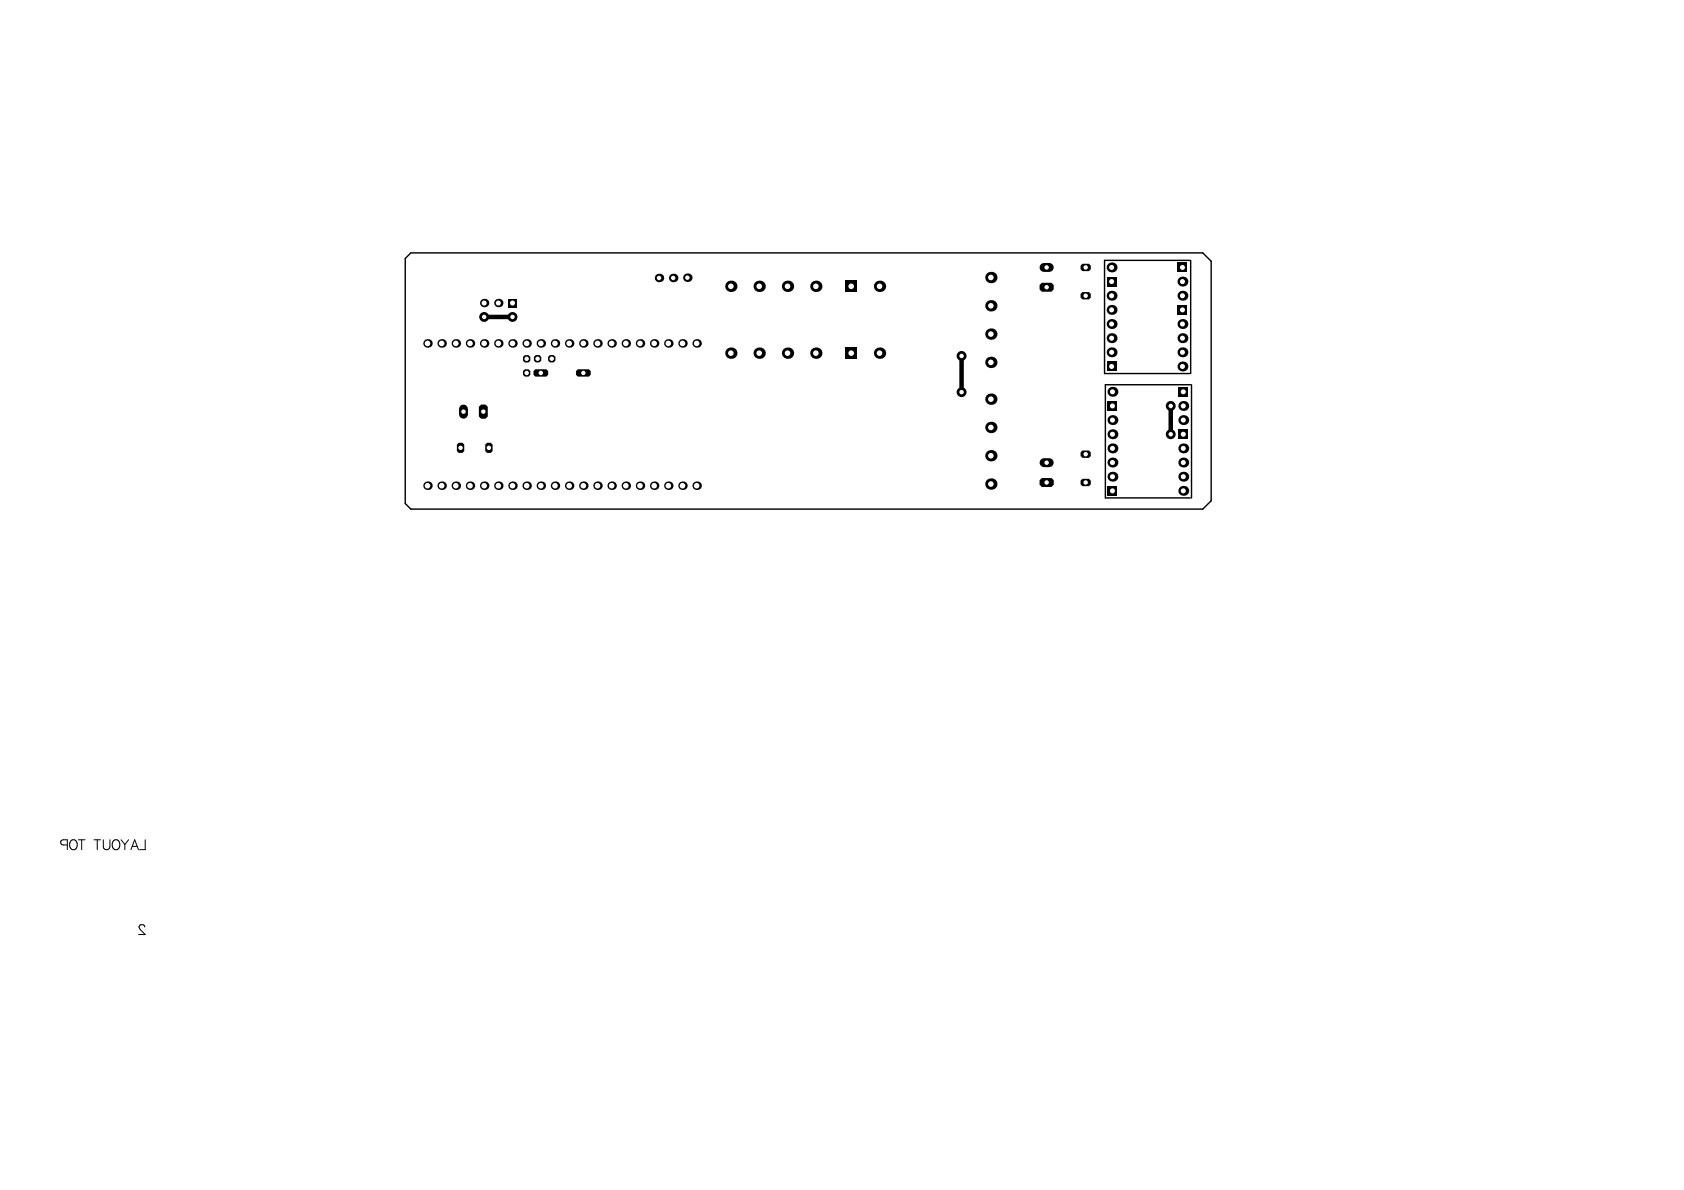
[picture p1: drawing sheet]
<svg xmlns="http://www.w3.org/2000/svg" width="297mm" height="210mm" viewBox="0 0 297 210" stroke-linecap="round" stroke-linejoin="round" font-family="sans-serif">
<path d="M71.5 45.6l1-1h139.7l1.4 1.5v42.2l-1.4 1.5h-139.7l-1-1zM209.8 45.9h-15v20h15M210 45.9v20M210 67.9h-15v19.9h15M210.2 67.9v19.9" fill="none" stroke="#000" stroke-width=".25"/>
<path d="M85.4 55.9h5M169.6 62.8v6.4M206.5 71.6v5" fill="none" stroke="#000" stroke-width=".79"/>
<g fill="none" stroke="#000" stroke-width=".18">
<path d="M11.9 149h-.8a.46 .46 0 0 1-.4-.4 .46 .46 0 0 1 .4-.5h.8v1.8M12.5 148.4a.65 .65 0 0 1 .7-.3 .65 .65 0 0 1 .4 .7 .76 .76 0 0 1-.2 .8 .76 .76 0 0 1-.8 .2 1.08 1.08 0 0 1-.1-1.4zM13.8 148.1h1.2M14.4 148.1v1.8M16.6 148.1h1.1M17.2 148.1v1.8M18.2 148.1v1.3a.59 .59 0 0 0 .6 .5 .59 .59 0 0 0 .6-.5v-1.3M20 148.4a.65 .65 0 0 1 .7-.3 .65 .65 0 0 1 .4 .7 .77 .77 0 0 1-.1 .8 .77 .77 0 0 1-.9 .2 1.08 1.08 0 0 1-.1-1.4zM21.4 148.1l.6 .9M22 149v.9M22.7 148.1l-.7 .9M23.1 149.9l.7-1.8 .6 1.8"/>
<path d="M23.3 149.3h.9M25.6 148.1v1.8h-1M25.5 163.5v-.2l-.3-.2h-.3l-.3 .2a.54 .54 0 0 0 .2 .7l.8 .8h-1.1"/>
</g>
<circle cx="169.6" cy="62.8" r=".87" fill="#000"/>
<circle cx="169.6" cy="62.8" r=".39" fill="#fff"/>
<circle cx="85.4" cy="55.9" r=".87" fill="#000"/>
<circle cx="85.4" cy="55.9" r=".39" fill="#fff"/>
<circle cx="90.4" cy="55.9" r=".87" fill="#000"/>
<circle cx="90.4" cy="55.9" r=".39" fill="#fff"/>
<circle cx="169.6" cy="69.2" r=".87" fill="#000"/>
<circle cx="169.6" cy="69.2" r=".39" fill="#fff"/>
<circle cx="206.5" cy="76.6" r=".87" fill="#000"/>
<circle cx="206.5" cy="76.6" r=".39" fill="#fff"/>
<circle cx="206.5" cy="71.6" r=".87" fill="#000"/>
<circle cx="206.5" cy="71.6" r=".39" fill="#fff"/>
<path d="M92.2 65.5l.4-.4h.6l.3 .4v.6l-.3 .3h-.6l-.4-.3z" fill-rule="evenodd" fill="#000"/>
<circle cx="92.9" cy="65.8" r=".39" fill="#fff"/>
<path d="M85.6 78.4l.3-.3h.7l.3 .3v1.2l-.3 .3h-.7l-.3-.3z" fill-rule="evenodd" fill="#000"/>
<circle cx="86.2" cy="79" r=".39" fill="#fff"/>
<path d="M84.5 71.8l.4-.4h.7l.4 .4v1.7l-.4 .4h-.7l-.4-.4z" fill-rule="evenodd" fill="#000"/>
<circle cx="85.3" cy="72.6" r=".39" fill="#fff"/>
<path d="M81.8 72.1v1" fill="none" stroke="#000" stroke-width="1.6"/>
<circle cx="81.8" cy="72.6" r=".39" fill="#fff"/>
<circle cx="85.4" cy="60.6" r=".75" fill="#000"/>
<circle cx="85.4" cy="60.6" r=".49" fill="#fff"/>
<path d="M80.6 78.4l.3-.3h.7l.3 .3v1.2l-.3 .3h-.7l-.3-.3z" fill-rule="evenodd" fill="#000"/>
<circle cx="81.2" cy="79" r=".39" fill="#fff"/>
<circle cx="82.9" cy="60.6" r=".75" fill="#000"/>
<circle cx="82.9" cy="60.6" r=".49" fill="#fff"/>
<circle cx="90.4" cy="60.6" r=".75" fill="#000"/>
<circle cx="90.4" cy="60.6" r=".49" fill="#fff"/>
<circle cx="92.9" cy="60.6" r=".75" fill="#000"/>
<circle cx="92.9" cy="60.6" r=".49" fill="#fff"/>
<circle cx="87.9" cy="60.6" r=".75" fill="#000"/>
<circle cx="87.9" cy="60.6" r=".49" fill="#fff"/>
<path d="M92.2 63l.4-.4h.6l.3 .4v.6l-.3 .3h-.6l-.4-.3z" fill-rule="evenodd" fill="#000"/>
<circle cx="92.9" cy="63.3" r=".39" fill="#fff"/>
<circle cx="85.4" cy="53.5" r=".74" fill="#000"/>
<circle cx="85.4" cy="53.5" r=".44" fill="#fff"/>
<path d="M89.7 52.7h1.4v1.5h-1.4z" fill-rule="evenodd" fill="#000"/>
<circle cx="90.4" cy="53.5" r=".44" fill="#fff"/>
<circle cx="87.9" cy="53.5" r=".74" fill="#000"/>
<circle cx="87.9" cy="53.5" r=".44" fill="#fff"/>
<circle cx="100.4" cy="60.6" r=".75" fill="#000"/>
<circle cx="100.4" cy="60.6" r=".49" fill="#fff"/>
<circle cx="95.4" cy="60.6" r=".75" fill="#000"/>
<circle cx="95.4" cy="60.6" r=".49" fill="#fff"/>
<path d="M94.2 63l.3-.4h.7l.3 .4v.6l-.3 .3h-.7l-.3-.3z" fill-rule="evenodd" fill="#000"/>
<circle cx="94.8" cy="63.3" r=".39" fill="#fff"/>
<path d="M96.7 63l.3-.4h.7l.3 .4v.6l-.3 .3h-.7l-.3-.3z" fill-rule="evenodd" fill="#000"/>
<circle cx="97.3" cy="63.3" r=".39" fill="#fff"/>
<circle cx="102.9" cy="60.6" r=".75" fill="#000"/>
<circle cx="102.9" cy="60.6" r=".49" fill="#fff"/>
<path d="M94.1 65.5l.3-.4h2l.3 .4v.6l-.3 .3h-2l-.3-.3z" fill-rule="evenodd" fill="#000"/>
<circle cx="95.4" cy="65.8" r=".39" fill="#fff"/>
<circle cx="97.9" cy="60.6" r=".75" fill="#000"/>
<circle cx="97.9" cy="60.6" r=".49" fill="#fff"/>
<path d="M101.6 65.5l.3-.4h2l.3 .4v.6l-.3 .3h-2l-.3-.3z" fill-rule="evenodd" fill="#000"/>
<circle cx="102.9" cy="65.8" r=".39" fill="#fff"/>
<circle cx="128.9" cy="62.3" r="1" fill="#000"/>
<circle cx="128.9" cy="62.3" r=".49" fill="#fff"/>
<circle cx="122.9" cy="60.6" r=".75" fill="#000"/>
<circle cx="122.9" cy="60.6" r=".49" fill="#fff"/>
<circle cx="117.9" cy="60.6" r=".75" fill="#000"/>
<circle cx="117.9" cy="60.6" r=".49" fill="#fff"/>
<circle cx="105.4" cy="60.6" r=".75" fill="#000"/>
<circle cx="105.4" cy="60.6" r=".49" fill="#fff"/>
<circle cx="120.4" cy="60.6" r=".75" fill="#000"/>
<circle cx="120.4" cy="60.6" r=".49" fill="#fff"/>
<circle cx="107.9" cy="60.6" r=".75" fill="#000"/>
<circle cx="107.9" cy="60.6" r=".49" fill="#fff"/>
<circle cx="112.9" cy="60.6" r=".75" fill="#000"/>
<circle cx="112.9" cy="60.6" r=".49" fill="#fff"/>
<circle cx="110.4" cy="60.6" r=".75" fill="#000"/>
<circle cx="110.4" cy="60.6" r=".49" fill="#fff"/>
<circle cx="115.4" cy="60.6" r=".75" fill="#000"/>
<circle cx="115.4" cy="60.6" r=".49" fill="#fff"/>
<circle cx="208.7" cy="86.6" r=".88" fill="#000"/>
<circle cx="208.7" cy="86.6" r=".44" fill="#fff"/>
<path d="M195.4 85.7h1.7v1.8h-1.7z" fill-rule="evenodd" fill="#000"/>
<circle cx="196.2" cy="86.6" r=".44" fill="#fff"/>
<circle cx="208.7" cy="84.1" r=".88" fill="#000"/>
<circle cx="208.7" cy="84.1" r=".44" fill="#fff"/>
<circle cx="196.2" cy="84.1" r=".88" fill="#000"/>
<circle cx="196.2" cy="84.1" r=".44" fill="#fff"/>
<circle cx="208.7" cy="81.6" r=".88" fill="#000"/>
<circle cx="208.7" cy="81.6" r=".44" fill="#fff"/>
<circle cx="196.2" cy="81.6" r=".88" fill="#000"/>
<circle cx="196.2" cy="81.6" r=".44" fill="#fff"/>
<circle cx="208.7" cy="79.1" r=".88" fill="#000"/>
<circle cx="208.7" cy="79.1" r=".44" fill="#fff"/>
<circle cx="196.2" cy="79.1" r=".88" fill="#000"/>
<circle cx="196.2" cy="79.1" r=".44" fill="#fff"/>
<path d="M207.8 75.7h1.8v1.8h-1.8z" fill-rule="evenodd" fill="#000"/>
<circle cx="208.7" cy="76.6" r=".44" fill="#fff"/>
<circle cx="196.2" cy="76.6" r=".88" fill="#000"/>
<circle cx="196.2" cy="76.6" r=".44" fill="#fff"/>
<circle cx="196.2" cy="74.1" r=".88" fill="#000"/>
<circle cx="196.2" cy="74.1" r=".44" fill="#fff"/>
<circle cx="208.7" cy="74.1" r=".88" fill="#000"/>
<circle cx="208.7" cy="74.1" r=".44" fill="#fff"/>
<path d="M195.4 70.7h1.7v1.8h-1.7z" fill-rule="evenodd" fill="#000"/>
<circle cx="196.2" cy="71.6" r=".44" fill="#fff"/>
<circle cx="208.7" cy="71.6" r=".88" fill="#000"/>
<circle cx="208.7" cy="71.6" r=".44" fill="#fff"/>
<circle cx="196.2" cy="69.1" r=".88" fill="#000"/>
<circle cx="196.2" cy="69.1" r=".44" fill="#fff"/>
<path d="M207.8 68.2h1.8v1.8h-1.8z" fill-rule="evenodd" fill="#000"/>
<circle cx="208.7" cy="69.1" r=".44" fill="#fff"/>
<circle cx="208.6" cy="64.6" r=".88" fill="#000"/>
<circle cx="208.6" cy="64.6" r=".44" fill="#fff"/>
<path d="M195.2 63.8h1.8v1.7h-1.8z" fill-rule="evenodd" fill="#000"/>
<circle cx="196.1" cy="64.6" r=".44" fill="#fff"/>
<circle cx="208.6" cy="62.1" r=".88" fill="#000"/>
<circle cx="208.6" cy="62.1" r=".44" fill="#fff"/>
<circle cx="208.6" cy="59.6" r=".88" fill="#000"/>
<circle cx="208.6" cy="59.6" r=".44" fill="#fff"/>
<circle cx="196.1" cy="59.6" r=".88" fill="#000"/>
<circle cx="196.1" cy="59.6" r=".44" fill="#fff"/>
<circle cx="208.6" cy="57.2" r=".88" fill="#000"/>
<circle cx="208.6" cy="57.2" r=".44" fill="#fff"/>
<path d="M207.7 53.8h1.7v1.7h-1.7z" fill-rule="evenodd" fill="#000"/>
<circle cx="208.6" cy="54.7" r=".44" fill="#fff"/>
<circle cx="196.1" cy="54.7" r=".88" fill="#000"/>
<circle cx="196.1" cy="54.7" r=".44" fill="#fff"/>
<circle cx="208.6" cy="52.2" r=".88" fill="#000"/>
<circle cx="208.6" cy="52.2" r=".44" fill="#fff"/>
<circle cx="196.1" cy="52.2" r=".88" fill="#000"/>
<circle cx="196.1" cy="52.2" r=".44" fill="#fff"/>
<circle cx="208.6" cy="49.7" r=".88" fill="#000"/>
<circle cx="208.6" cy="49.7" r=".44" fill="#fff"/>
<path d="M195.2 48.8h1.8v1.7h-1.8z" fill-rule="evenodd" fill="#000"/>
<circle cx="196.1" cy="49.7" r=".44" fill="#fff"/>
<path d="M207.7 46.3h1.7v1.7h-1.7z" fill-rule="evenodd" fill="#000"/>
<circle cx="208.6" cy="47.2" r=".44" fill="#fff"/>
<circle cx="196.1" cy="47.2" r=".88" fill="#000"/>
<circle cx="196.1" cy="47.2" r=".44" fill="#fff"/>
<circle cx="133.9" cy="62.3" r="1" fill="#000"/>
<circle cx="133.9" cy="62.3" r=".49" fill="#fff"/>
<circle cx="138.9" cy="62.3" r="1" fill="#000"/>
<circle cx="138.9" cy="62.3" r=".49" fill="#fff"/>
<path d="M184.2 47.2h.9" fill="none" stroke="#000" stroke-width="1.6"/>
<circle cx="184.6" cy="47.2" r=".39" fill="#fff"/>
<circle cx="143.9" cy="62.3" r="1" fill="#000"/>
<circle cx="143.9" cy="62.3" r=".49" fill="#fff"/>
<circle cx="196.1" cy="62.1" r=".88" fill="#000"/>
<circle cx="196.1" cy="62.1" r=".44" fill="#fff"/>
<circle cx="174.8" cy="58.9" r="1" fill="#000"/>
<circle cx="174.8" cy="58.9" r=".49" fill="#fff"/>
<circle cx="196.1" cy="57.2" r=".88" fill="#000"/>
<circle cx="196.1" cy="57.2" r=".44" fill="#fff"/>
<circle cx="174.8" cy="53.9" r="1" fill="#000"/>
<circle cx="174.8" cy="53.9" r=".49" fill="#fff"/>
<path d="M190.6 51.8l.3-.3h1.2l.3 .3v.7l-.3 .3h-1.2l-.3-.3z" fill-rule="evenodd" fill="#000"/>
<circle cx="191.5" cy="52.2" r=".39" fill="#fff"/>
<path d="M183.4 50.3l.4-.4h1.7l.4 .4v.8l-.4 .4h-1.7l-.4-.4z" fill-rule="evenodd" fill="#000"/>
<circle cx="184.6" cy="50.7" r=".39" fill="#fff"/>
<circle cx="155.1" cy="50.5" r="1" fill="#000"/>
<circle cx="155.1" cy="50.5" r=".49" fill="#fff"/>
<path d="M149.1 49.5h2v2h-2z" fill-rule="evenodd" fill="#000"/>
<circle cx="150.1" cy="50.5" r=".49" fill="#fff"/>
<circle cx="143.9" cy="50.5" r="1" fill="#000"/>
<circle cx="143.9" cy="50.5" r=".49" fill="#fff"/>
<circle cx="138.9" cy="50.5" r="1" fill="#000"/>
<circle cx="138.9" cy="50.5" r=".49" fill="#fff"/>
<circle cx="133.9" cy="50.5" r="1" fill="#000"/>
<circle cx="133.9" cy="50.5" r=".49" fill="#fff"/>
<circle cx="174.8" cy="48.9" r="1" fill="#000"/>
<circle cx="174.8" cy="48.9" r=".49" fill="#fff"/>
<path d="M190.6 46.8l.3-.3h1.2l.3 .3v.7l-.3 .3h-1.2l-.3-.3z" fill-rule="evenodd" fill="#000"/>
<circle cx="191.5" cy="47.2" r=".39" fill="#fff"/>
<circle cx="77.9" cy="85.7" r=".75" fill="#000"/>
<circle cx="77.9" cy="85.7" r=".49" fill="#fff"/>
<path d="M149.1 61.3h2v2h-2z" fill-rule="evenodd" fill="#000"/>
<circle cx="150.1" cy="62.3" r=".49" fill="#fff"/>
<circle cx="117.9" cy="85.7" r=".75" fill="#000"/>
<circle cx="117.9" cy="85.7" r=".49" fill="#fff"/>
<circle cx="122.9" cy="85.7" r=".75" fill="#000"/>
<circle cx="122.9" cy="85.7" r=".49" fill="#fff"/>
<circle cx="120.4" cy="85.7" r=".75" fill="#000"/>
<circle cx="120.4" cy="85.7" r=".49" fill="#fff"/>
<circle cx="90.4" cy="85.7" r=".75" fill="#000"/>
<circle cx="90.4" cy="85.7" r=".49" fill="#fff"/>
<circle cx="100.4" cy="85.7" r=".75" fill="#000"/>
<circle cx="100.4" cy="85.7" r=".49" fill="#fff"/>
<circle cx="97.9" cy="85.7" r=".75" fill="#000"/>
<circle cx="97.9" cy="85.7" r=".49" fill="#fff"/>
<circle cx="102.9" cy="85.7" r=".75" fill="#000"/>
<circle cx="102.9" cy="85.7" r=".49" fill="#fff"/>
<circle cx="105.4" cy="85.7" r=".75" fill="#000"/>
<circle cx="105.4" cy="85.7" r=".49" fill="#fff"/>
<circle cx="95.4" cy="85.7" r=".75" fill="#000"/>
<circle cx="95.4" cy="85.7" r=".49" fill="#fff"/>
<circle cx="85.4" cy="85.7" r=".75" fill="#000"/>
<circle cx="85.4" cy="85.7" r=".49" fill="#fff"/>
<circle cx="82.9" cy="85.7" r=".75" fill="#000"/>
<circle cx="82.9" cy="85.7" r=".49" fill="#fff"/>
<circle cx="92.9" cy="85.7" r=".75" fill="#000"/>
<circle cx="92.9" cy="85.7" r=".49" fill="#fff"/>
<circle cx="87.9" cy="85.7" r=".75" fill="#000"/>
<circle cx="87.9" cy="85.7" r=".49" fill="#fff"/>
<circle cx="80.4" cy="60.6" r=".75" fill="#000"/>
<circle cx="80.4" cy="60.6" r=".49" fill="#fff"/>
<circle cx="115.4" cy="85.7" r=".75" fill="#000"/>
<circle cx="115.4" cy="85.7" r=".49" fill="#fff"/>
<circle cx="107.9" cy="85.7" r=".75" fill="#000"/>
<circle cx="107.9" cy="85.7" r=".49" fill="#fff"/>
<circle cx="80.4" cy="85.7" r=".75" fill="#000"/>
<circle cx="80.4" cy="85.7" r=".49" fill="#fff"/>
<circle cx="112.9" cy="85.7" r=".75" fill="#000"/>
<circle cx="112.9" cy="85.7" r=".49" fill="#fff"/>
<circle cx="110.4" cy="85.7" r=".75" fill="#000"/>
<circle cx="110.4" cy="85.7" r=".49" fill="#fff"/>
<circle cx="75.4" cy="85.7" r=".75" fill="#000"/>
<circle cx="75.4" cy="85.7" r=".49" fill="#fff"/>
<circle cx="75.4" cy="60.6" r=".75" fill="#000"/>
<circle cx="75.4" cy="60.6" r=".49" fill="#fff"/>
<circle cx="77.9" cy="60.6" r=".75" fill="#000"/>
<circle cx="77.9" cy="60.6" r=".49" fill="#fff"/>
<circle cx="121.2" cy="49" r=".75" fill="#000"/>
<circle cx="121.2" cy="49" r=".39" fill="#fff"/>
<circle cx="118.7" cy="49" r=".75" fill="#000"/>
<circle cx="118.7" cy="49" r=".39" fill="#fff"/>
<circle cx="116.2" cy="49" r=".75" fill="#000"/>
<circle cx="116.2" cy="49" r=".39" fill="#fff"/>
<circle cx="128.9" cy="50.5" r="1" fill="#000"/>
<circle cx="128.9" cy="50.5" r=".49" fill="#fff"/>
<path d="M190.6 84.8l.3-.3h1.2l.3 .3v.6l-.3 .4h-1.2l-.3-.4z" fill-rule="evenodd" fill="#000"/>
<circle cx="191.5" cy="85.1" r=".39" fill="#fff"/>
<circle cx="174.8" cy="85.4" r="1" fill="#000"/>
<circle cx="174.8" cy="85.4" r=".49" fill="#fff"/>
<path d="M183.4 84.7l.4-.4h1.7l.4 .4v.8l-.4 .4h-1.7l-.4-.4z" fill-rule="evenodd" fill="#000"/>
<circle cx="184.6" cy="85.1" r=".39" fill="#fff"/>
<path d="M184.2 81.6h.9" fill="none" stroke="#000" stroke-width="1.6"/>
<circle cx="184.6" cy="81.6" r=".39" fill="#fff"/>
<circle cx="174.8" cy="80.4" r="1" fill="#000"/>
<circle cx="174.8" cy="80.4" r=".49" fill="#fff"/>
<path d="M190.6 79.8l.3-.3h1.2l.3 .3v.6l-.3 .4h-1.2l-.3-.4z" fill-rule="evenodd" fill="#000"/>
<circle cx="191.5" cy="80.1" r=".39" fill="#fff"/>
<circle cx="155.1" cy="78.5" r=".75" fill="#000"/>
<circle cx="155.1" cy="78.5" r="8.8" fill="#fff"/>
<circle cx="174.8" cy="75.4" r="1" fill="#000"/>
<circle cx="174.8" cy="75.4" r=".49" fill="#fff"/>
<circle cx="174.8" cy="70.4" r="1" fill="#000"/>
<circle cx="174.8" cy="70.4" r=".49" fill="#fff"/>
<circle cx="174.8" cy="63.9" r="1" fill="#000"/>
<circle cx="174.8" cy="63.9" r=".49" fill="#fff"/>
<circle cx="155.1" cy="62.3" r="1" fill="#000"/>
<circle cx="155.1" cy="62.3" r=".49" fill="#fff"/>
</svg>
